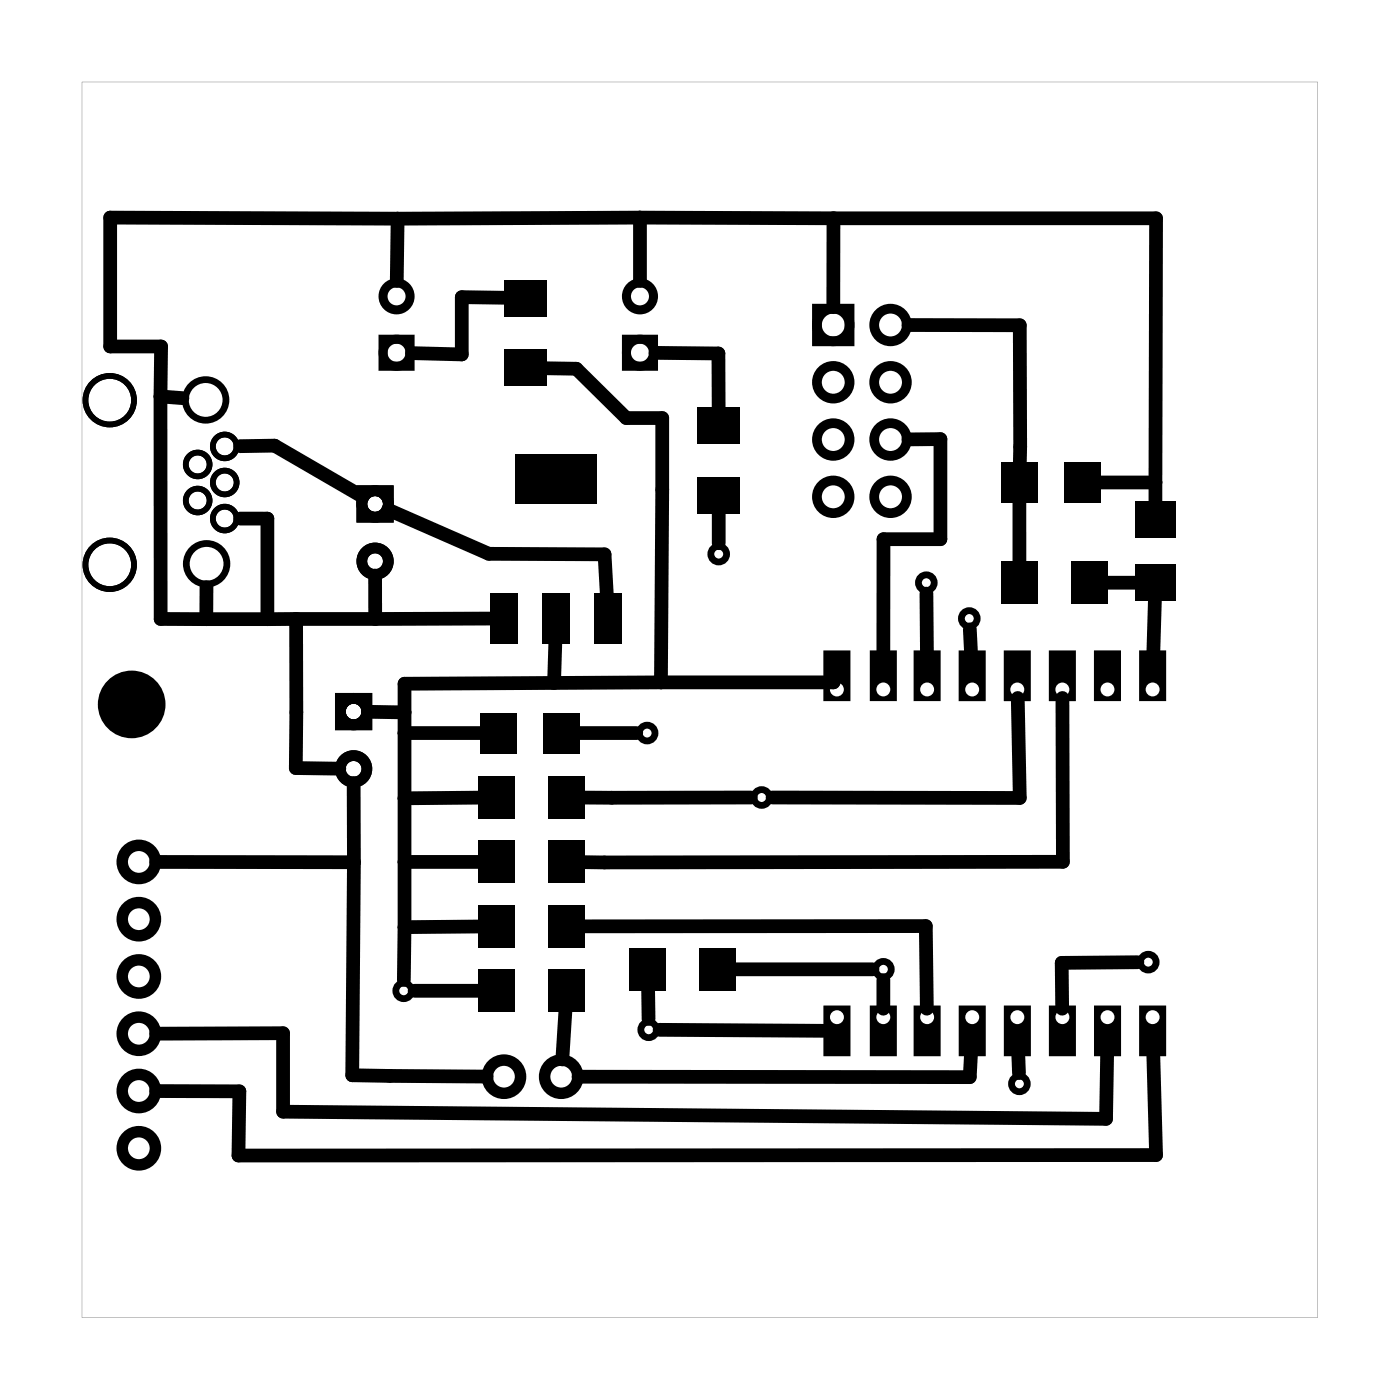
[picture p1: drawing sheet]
<svg xmlns="http://www.w3.org/2000/svg" width="62mm" height="62mm" viewBox="0 0 62 62" stroke-linecap="round" stroke-linejoin="round" font-family="sans-serif">
<g fill="#000">
<path d="M22.4 15.5h1.9v1.6h-1.9zM22.4 12.4h1.9v1.6h-1.9zM30.9 18.1h1.9v1.6h-1.9zM21.2 34.4h1.6v1.9h-1.6zM21.2 37.3h1.6v1.9h-1.6zM21.7 26.3h1.3v2.2h-1.3zM22.9 20.1h3.6v2.2h-3.6zM21.3 31.6h1.6v1.8h-1.6zM24.1 26.3h1.2v2.2h-1.2zM24.3 34.4h1.6v1.9h-1.6zM24.3 37.3h1.6v1.9h-1.6zM24.1 31.6h1.6v1.8h-1.6z"/>
<path d="M26.4 26.3h1.2v2.2h-1.2zM30.9 21.2h1.9v1.6h-1.9zM44.4 20.5h1.6v1.8h-1.6zM44.4 24.9h1.6v1.9h-1.6zM47.2 20.5h1.6v1.8h-1.6zM47.5 24.9h1.6v1.9h-1.6zM50.3 25h1.8v1.6h-1.8zM50.3 22.2h1.8v1.6h-1.8zM21.2 43h1.6v1.9h-1.6zM21.2 40.1h1.6v1.9h-1.6zM24.3 43h1.6v1.9h-1.6zM24.3 40.1h1.6v1.9h-1.6z"/>
<path d="M27.9 42h1.6v1.9h-1.6zM31 42h1.6v1.9h-1.6z"/>
<path d="M3.6 3.6h54.8v54.8h-54.8zM3.6 3.6v54.8h54.8v-54.8z"/>
<path d="M14.9 30.7h1.6v1.7h-1.6zM15.3 31.6a.35 .35 0 0 0 .7 0 .35 .35 0 0 0-.7 0z"/>
<path d="M14.9 30.7h1.6v1.7h-1.6zM15.3 31.6a.35 .35 0 0 0 .7 0 .35 .35 0 0 0-.7 0z"/>
<path d="M15.8 21.5h1.7v1.7h-1.7zM16.3 22.4a.35 .35 0 0 0 .7 0 .35 .35 0 0 0-.7 0z"/>
<path d="M15.8 21.5h1.7v1.7h-1.7zM16.3 22.4a.35 .35 0 0 0 .7 0 .35 .35 0 0 0-.7 0z"/>
<path d="M36.5 28.8v2.3h1.2v-2.3zM36.8 30.6a.31 .31 0 0 1 .6 0 .31 .31 0 0 1-.6 0z"/>
<path d="M38.6 28.8v2.3h1.2v-2.3zM38.9 30.6a.31 .31 0 0 1 .6 0 .31 .31 0 0 1-.6 0z"/>
<path d="M40.5 28.8v2.3h1.2v-2.3zM40.8 30.6a.31 .31 0 0 1 .6 0 .31 .31 0 0 1-.6 0z"/>
<path d="M42.5 28.8v2.3h1.2v-2.3zM42.8 30.6a.31 .31 0 0 1 .6 0 .31 .31 0 0 1-.6 0z"/>
<path d="M44.5 28.8v2.3h1.2v-2.3zM44.8 30.6a.31 .31 0 0 1 .6 0 .31 .31 0 0 1-.6 0z"/>
<path d="M46.5 28.8v2.3h1.2v-2.3zM46.8 30.6a.31 .31 0 0 1 .6 0 .31 .31 0 0 1-.6 0z"/>
<path d="M48.5 28.8v2.3h1.2v-2.3zM48.8 30.6a.31 .31 0 0 1 .6 0 .31 .31 0 0 1-.6 0z"/>
<path d="M50.5 28.8v2.3h1.2v-2.3zM50.8 30.6a.31 .31 0 0 1 .6 0 .31 .31 0 0 1-.6 0z"/>
<path d="M36.5 44.6v2.2h1.2v-2.2zM36.8 45.1a.31 .31 0 0 1 .6 0 .31 .31 0 0 1-.6 0z"/>
<path d="M38.6 44.6v2.2h1.2v-2.2zM38.9 45.1a.31 .31 0 0 1 .6 0 .31 .31 0 0 1-.6 0z"/>
<path d="M40.5 44.6v2.2h1.2v-2.2zM40.8 45.1a.31 .31 0 0 1 .6 0 .31 .31 0 0 1-.6 0z"/>
<path d="M42.5 44.6v2.2h1.2v-2.2zM42.8 45.1a.31 .31 0 0 1 .6 0 .31 .31 0 0 1-.6 0z"/>
<path d="M44.5 44.6v2.2h1.2v-2.2zM44.8 45.1a.31 .31 0 0 1 .6 0 .31 .31 0 0 1-.6 0z"/>
<path d="M46.5 44.6v2.2h1.2v-2.2zM46.8 45.1a.31 .31 0 0 1 .6 0 .31 .31 0 0 1-.6 0z"/>
<path d="M48.5 44.6v2.2h1.2v-2.2zM48.8 45.1a.31 .31 0 0 1 .6 0 .31 .31 0 0 1-.6 0z"/>
<path d="M50.5 44.6v2.2h1.2v-2.2zM50.8 45.1a.31 .31 0 0 1 .6 0 .31 .31 0 0 1-.6 0z"/>
</g>
<g fill="none" stroke="#000" stroke-width=".3">
<circle cx="9.1" cy="17.7" r=".9"/>
<circle cx="9.2" cy="25" r=".9"/>
<circle cx="28.7" cy="32.5" r=".35"/>
<circle cx="31.9" cy="24.6" r=".35"/>
<circle cx="33.8" cy="35.4" r=".35"/>
<circle cx="41.1" cy="25.8" r=".35"/>
<circle cx="43" cy="27.4" r=".35"/>
<circle cx="17.9" cy="43.9" r=".35"/>
<circle cx="28.8" cy="45.7" r=".35"/>
<circle cx="39.2" cy="43" r=".35"/>
<circle cx="45.2" cy="48.1" r=".35"/>
<circle cx="50.9" cy="42.7" r=".35"/>
</g>
<g fill="none" stroke="#000" stroke-width=".43">
<path d="M36.2 13.7h1.5v1.4h-1.5z"/>
<circle cx="37" cy="14.4" r=".72"/>
<circle cx="37" cy="17" r=".72"/>
<circle cx="37" cy="19.5" r=".72"/>
<circle cx="39.5" cy="14.4" r=".72"/>
<circle cx="39.5" cy="19.5" r=".72"/>
<circle cx="39.5" cy="17" r=".72"/>
<circle cx="37" cy="22" r=".72"/>
<circle cx="39.5" cy="22" r=".72"/>
</g>
<g fill="none" stroke="#000" stroke-width=".4">
<path d="M17 15h1.2v1.2h-1.2zM27.8 15h1.2v1.2h-1.2z"/>
<circle cx="17.6" cy="15.6" r=".6"/>
<circle cx="17.6" cy="13.1" r=".6"/>
<circle cx="28.4" cy="15.6" r=".6"/>
<circle cx="28.4" cy="13.1" r=".6"/>
</g>
<circle cx="5.8" cy="31.2" r="1.5" fill="#000"/>
<g fill="none" stroke="#000" stroke-width=".25">
<circle cx="4.9" cy="17.7" r="1.08"/>
<circle cx="10" cy="19.8" r=".53"/>
<circle cx="4.9" cy="25" r="1.08"/>
<circle cx="8.8" cy="20.6" r=".53"/>
<circle cx="8.8" cy="22.2" r=".53"/>
<circle cx="10" cy="21.4" r=".53"/>
<circle cx="10" cy="23" r=".53"/>
</g>
<g fill="none" stroke="#000" stroke-width=".51">
<circle cx="6.2" cy="38.2" r=".74"/>
<circle cx="6.2" cy="40.8" r=".74"/>
<circle cx="6.2" cy="43.3" r=".74"/>
<circle cx="6.2" cy="45.8" r=".74"/>
<circle cx="6.2" cy="50.9" r=".74"/>
<circle cx="6.2" cy="48.4" r=".74"/>
<circle cx="22.3" cy="47.8" r=".74"/>
<circle cx="24.9" cy="47.8" r=".74"/>
</g>
<g fill="none" stroke="#000" stroke-width=".48">
<circle cx="15.7" cy="34.1" r=".59"/>
<circle cx="15.7" cy="31.6" r=".59"/>
<circle cx="16.6" cy="24.9" r=".59"/>
<circle cx="16.6" cy="22.4" r=".59"/>
</g>
<g fill="none" stroke="#000" stroke-width=".61">
<path d="M7.1 17.6l1 .1M7.1 17.6v9.9h2M10.6 19.8h1.6l3.9 2.2M17.6 9.7v2.8M17.6 9.7h-12.7v5.7h2.2v2.2M22.5 13.2h-2v2.5h-2.2M24.1 16.3l1.5 .1 2.2 2.1h1.6l-.1 11.8M28.4 9.7h8.6M28.4 9.7v2.8M28.4 9.7h-10.8M29.1 15.6l2.8 .1v2.5M37 9.7h14.3l-.1 11.7"/>
<path d="M37 9.7v3.9M40.3 19.5h1.4v4.4h-2.5v5.1M40.3 14.4h4.9v6.2M6.9 38.2h8.8M9.1 27.5h2.8M9.2 26l-.1 1.5M10.6 23h1.3v4.5M13.1 27.5h-1.2M13.1 27.5v6.6h2M15.7 34.7v3.5M15.7 38.2l-.1 9.5h6M16.3 31.6h1.6"/>
<path d="M16.6 25.5v2M17.2 22.6l4.5 2h5.1l.1 1.9M17.9 38.2h3.5M17.9 32.5h3.5M21.4 35.4h-3.5M21.9 27.4l-8.8 .1M24.6 28.4v1.9M25.5 32.5h2.7M29.3 30.3h-11.4v10.8M31.9 22.6v1.5M33.3 35.4h-7.5M37.1 30l-.1 .3h-7.7"/>
<path d="M41.1 26.3v2.7M43 27.9l.1 1.1M45.1 31l.1 4.4h-10.9M45.2 22.2v2.8M47.1 31v7.2h-21.3M48.7 21.4h2.5M49 25.8h1.5M51.2 26.5l-.1 2.5M51.2 21.4v1M6.9 45.8h5.7v3.5l36.5 .3v-2.9M17.9 41.1v2.4M18.4 43.9h3"/>
<path d="M21.4 41.1h-3.5M25.1 44.7l-.2 2.3M25.8 41.1h15.3v3.6M28.7 43l.1 2.2M29.3 45.7h7.4M32.5 43h6.2M39.2 43.5v1.2M43.1 46.7l-.1 1.1h-17.3M45.2 46.7v.9M50.4 42.7h-3.3v2M51.1 46.7l.2 4.5h-40.7v-2.8h-3.7"/>
</g>
</svg>
